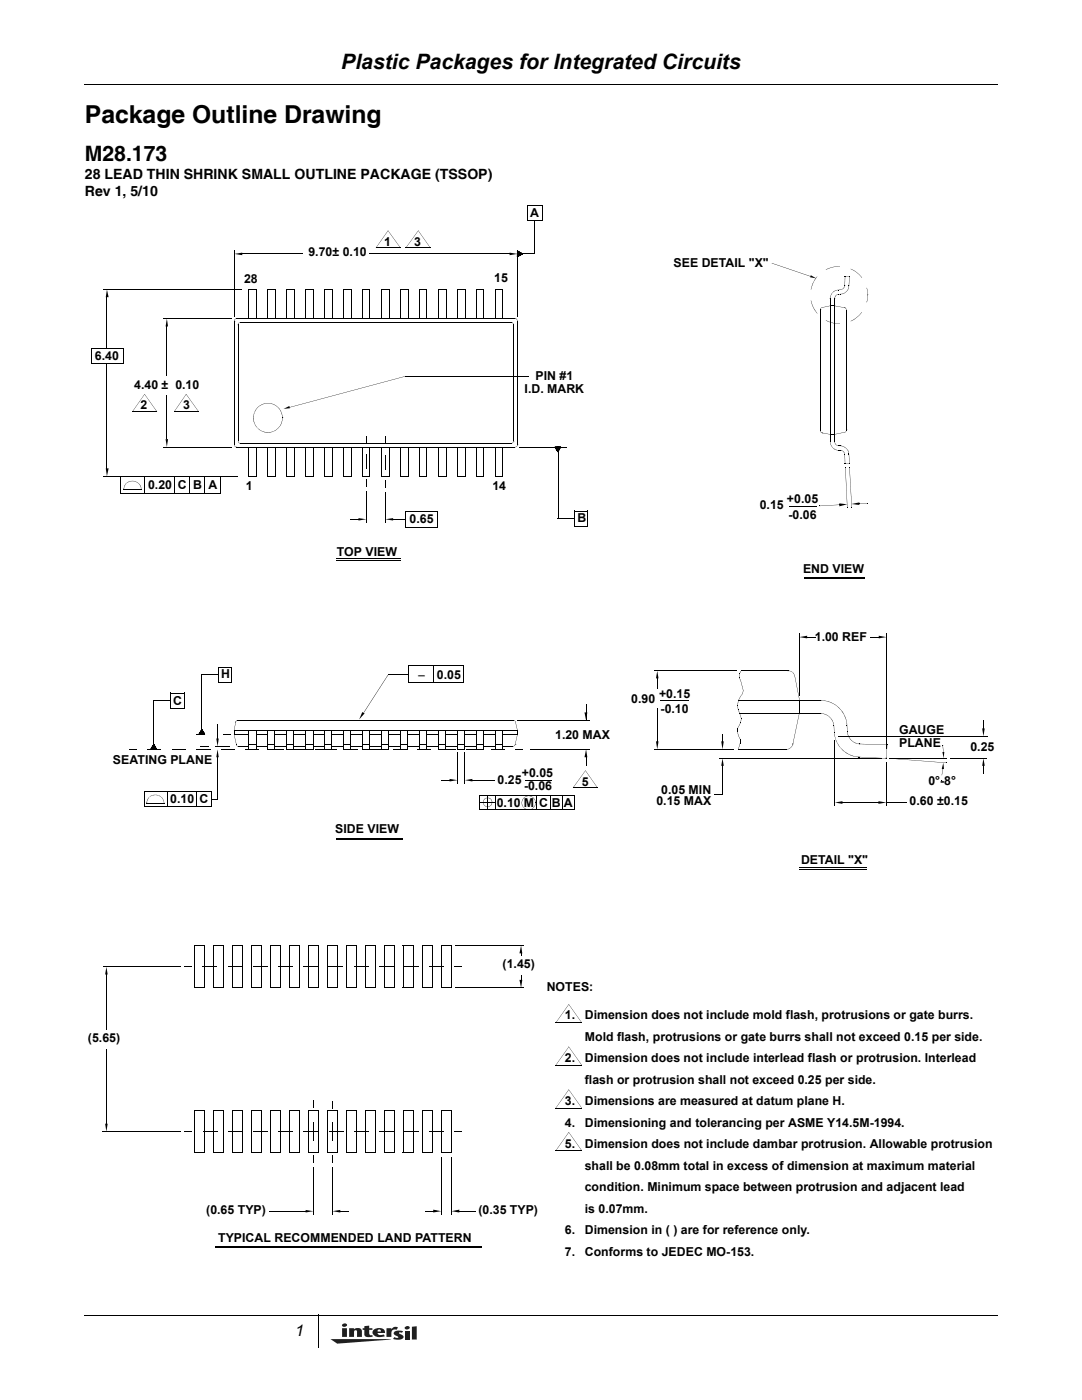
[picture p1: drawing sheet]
<svg xmlns="http://www.w3.org/2000/svg" width="216mm" height="279mm" viewBox="0 0 216 279" stroke-linecap="round" stroke-linejoin="round" font-family="sans-serif">
<defs><g id="words">
<text font-size="4.9" x="16.9" y="24.4">Package Outline Drawing</text>
<g font-size="4.2">
<text x="68.1" y="13.8">Plastic Packages for Integrated Circuits</text>
<text x="16.9" y="32.1">M28.173</text>
</g>
<text font-size="3.2" x="58.9" y="266.5">1</text>
<g font-size="2.8">
<text x="16.9" y="35.6">28 LEAD THIN SHRINK SMALL OUTLINE PACKAGE (TSSOP)</text>
<text x="16.9" y="39.2">Rev 1, 5/10</text>
</g>
<g font-size="2.5">
<text x="105.8" y="43.4">A</text>
<text x="61.6" y="51.2">9.70± 0.10</text>
<text x="76.7" y="49">1</text>
<text x="82.6" y="49">3</text>
<text x="134.4" y="53.3">SEE DETAIL &quot;X&quot;</text>
<text x="48.7" y="56.5">28</text>
<text x="98.6" y="56.3">15</text>
<text x="18.9" y="71.8">6.40</text>
<text x="26.8" y="77.5">4.40 ± 0.10</text>
<text x="106.8" y="75.9">PIN #1</text>
<text x="28.1" y="81.7">2</text>
<text x="36.6" y="81.7">3</text>
<text x="104.7" y="78.5">I.D. MARK</text>
<text x="29.5" y="97.6">0.20 C B</text>
<text x="41.6" y="97.6">A</text>
<text x="49" y="97.7">1</text>
<text x="98.3" y="97.9">14</text>
<text x="151.6" y="101.5">0.15</text>
<text x="157" y="100.4">+0.05</text>
<text x="81.7" y="104.5">0.65</text>
<text x="115.2" y="104.3">B</text>
<text x="157.3" y="103.5">-0.06</text>
<text x="67.2" y="111">TOP VIEW</text>
<text x="160.2" y="114.3">END VIEW</text>
<text x="162.6" y="128">1.00 REF</text>
<text x="44.1" y="135.4">H</text>
<text x="83.3" y="135.4">-</text>
<text x="87.2" y="135.4">0.05</text>
<text x="34.6" y="140.7">C</text>
<text x="125.9" y="140.3">0.90</text>
<text x="131.5" y="139.2">+0.15</text>
<text x="131.8" y="142.3">-0.10</text>
<text x="110.8" y="147.4">1.20 MAX</text>
<text x="179.4" y="149">PLANE</text>
<text x="179.4" y="146.4">GAUGE</text>
<text x="193.6" y="149.9">0.25</text>
<text x="22.5" y="152.5">SEATING PLANE</text>
<text x="104.1" y="155.1">+0.05</text>
<text x="34" y="160.3">0.10</text>
<text x="39.8" y="160.3">C</text>
<text x="99.1" y="161">0.10 M</text>
<text x="99.3" y="156.5">0.25</text>
<text x="104.6" y="157.8">-0.06</text>
<text x="107.6" y="161">C B</text>
<text x="112.5" y="161">A</text>
<text x="116.1" y="156.8">5</text>
<text x="131" y="160.6">0.15 MAX</text>
<text x="131.9" y="158.4">0.05 MIN</text>
<text x="181.5" y="160.7">0.60 ±0.15</text>
<text x="185.3" y="156.7">0°-8°</text>
<text x="66.9" y="166.3">SIDE VIEW</text>
<text x="159.9" y="172.5">DETAIL &quot;X&quot;</text>
<text x="100.3" y="193.3">(1.45)</text>
<text x="109.1" y="197.8">NOTES:</text>
<text x="112.7" y="203.4">1.</text>
<text x="116.7" y="203.4">Dimension does not include mold flash, protrusions or gate burrs.</text>
<text x="17.5" y="208">(5.65)</text>
<text x="116.7" y="207.7">Mold flash, protrusions or gate burrs shall not exceed 0.15 per side.</text>
<text x="112.7" y="212">2.</text>
<text x="116.7" y="212">Dimension does not include interlead flash or protrusion. Interlead</text>
<text x="112.7" y="220.6">3.</text>
<text x="116.7" y="216.3">flash or protrusion shall not exceed 0.25 per side.</text>
<text x="116.7" y="220.6">Dimensions are measured at datum plane H.</text>
<text x="112.7" y="224.9">4.</text>
<text x="116.7" y="224.9">Dimensioning and tolerancing per ASME Y14.5M-1994.</text>
<text x="112.7" y="229.2">5.</text>
<text x="116.7" y="229.2">Dimension does not include dambar protrusion. Allowable protrusion</text>
<text x="116.7" y="233.4">shall be 0.08mm total in excess of dimension at maximum material</text>
<text x="116.7" y="237.7">condition. Minimum space between protrusion and adjacent lead</text>
<text x="41.1" y="242.3">(0.65 TYP)</text>
<text x="95.5" y="242.2">(0.35 TYP)</text>
<text x="116.7" y="242">is 0.07mm.</text>
<text x="43.5" y="247.8">TYPICAL RECOMMENDED LAND PATTERN</text>
<text x="112.7" y="246.3">6.</text>
<text x="112.7" y="250.6">7.</text>
<text x="116.7" y="246.3">Dimension in ( ) are for reference only.</text>
<text x="116.7" y="250.6">Conforms to JEDEC MO-153.</text>
</g>
</g></defs>
<path d="M16.8 16.8l.1 .2zM16.8 262.4l.1 .2zM63.4 262.4l.2 .1z" fill="#000"/>
<path d="M16.9 16.9h182.2M16.9 262.5h182.2M63.5 262.5v6.4" fill="none" stroke="#000" stroke-width=".2"/>
<path d="M65.9 264.1h17.3v4.1h-17.3z" fill="#fff"/>
<g fill="#231f20">
<path d="M80.8 264.8a.55 .55 0 0 1 1 .2 .55 .55 0 0 1-.5 .3 .55 .55 0 0 1-.6-.3z"/>
<path d="M65.9 267.2l12.2 .1-10.8 .9z"/>
<path d="M77.1 265.1h1v.2a.93 .93 0 0 1 1.3-.4l-.3 .5a.67 .67 0 0 0-.7 0 .67 .67 0 0 0-.3 .7v.7h-1z"/>
<path d="M69.7 265.1h.9v.2a.96 .96 0 0 1 1.6 .4v1.1h-1v-1.1l-.2-.2-.3 .2-.1 1.1h-.9z"/>
<path d="M72.7 264.7l1-.1v.5h.6v.3h-.6v.9l.3 .2 .3-.1 .1 .3-.6 .1a.87 .87 0 0 1-1.1-.5v-.9h-.3v-.3h.3z"/>
<path d="M80.8 265.6h.9v1.7h-.9z"/>
<path d="M82.2 264.8l1-.1v2.6h-1z"/>
<path d="M78.7 265.8l.6-.2 1.1 .1-.2 .3-.5-.1v.3a.74 .74 0 0 1 .8 .8 1.93 1.93 0 0 1-2.1 .2l.3-.3a.57 .57 0 0 0 .8 0l-.8-.5a.38 .38 0 0 1 0-.6z"/>
<path d="M68.3 265.1v1.7h.9v-1.7zM68.3 264.3l-.1 .2a.5 .5 0 0 0 .6 .3 .5 .5 0 0 0 .4-.5 .64 .64 0 0 0-.9 0z"/>
<path d="M74.5 265.4a.86 .86 0 0 0-.1 .9 .86 .86 0 0 0 .8 .5l1.6-.1-.3-.4-.3 .1a.61 .61 0 0 1-.9-.4h1.5a.93 .93 0 0 0-1.1-1l-.5 .1zM75.5 265.4h.4l.1 .3h-.7z"/>
</g>
<g fill="#000">
<path d="M49.6 57.8h1.5zM53.4 57.8h1.5zM57.2 57.8h1.5zM61 57.8h1.5zM64.8 57.8h1.5zM68.6 57.8h1.5zM72.3 57.8h1.5zM77.4 46l-2.4 3.5zM76.1 57.8h1.5zM77.4 46.1l2.5 3.4zM79.9 57.8h1.5zM83.4 46l-2.4 3.5z"/>
<path d="M83.7 57.8h1.5zM83.4 46.1l2.5 3.4zM87.5 57.8h1.5zM91.3 57.8h1.5zM95.1 57.8h1.5zM98.9 57.8h1.5zM103.2 50h.2v1.3h-.2zM103.2 50.5h.2v.3h-.2zM103.2 51h.2v.2h-.2zM103.2 51.1h.2zM103.2 51.2l.2 .1zM103.2 51h.2v.3h-.2z"/>
<path d="M103.2 50.2l.1-.1zM103.3 50.1l-.1 .2zM103.2 50.2h.1zM103.3 50.2l-.1 .2zM103.2 50.3l.1-.1zM103.2 50.4l.1-.1zM103.1 50.4h.2zM103.2 50.4h.1zM103.1 50.5l.2-.1zM103.2 50.5l.2-.1zM103.3 50.4l-.1 .2zM103.2 50.5h.2z"/>
<path d="M103.3 50.5l-.1 .2zM103.2 50.7l.1-.1zM103.1 50.7h.2zM103.2 50.7h.1zM103.1 50.8l.2-.1zM103.2 50.8h.1zM103.1 50.9l.2-.1zM103.2 50.8h.2zM103.1 50.9h.2zM103.2 50.9h.2zM103.3 50.9l-.1 .2zM103.2 51l.2-.1z"/>
<path d="M103.1 51.1l.2-.1zM103.1 50.2l.2-.1zM103.2 50.1h.1zM103.3 50l-.1 .2zM103.3 50.7h.2zM103.2 50.6l.2-.1v.1l-.1 .1zM103.2 50.7l.2-.1zM103.3 51.2l.2-.1zM103.2 51l.2-.1v.2l-.1 .1zM103.4 51.1l-.1 .1zM103.3 51v.2zM103.2 50.2l.2-.1z"/>
<path d="M103.3 50.6v.1zM103.2 51.2l.1 .1zM103.2 50.5l.2-.1 .1 .2-.2 .1zM103.3 50.7l.2-.1zM103.5 50.6l-.1 .2zM103.3 50.5l.2 .1-.2 .1-.1-.1zM103.3 51.1h.2zM103.2 50.9l.2-.1 .1 .2-.2 .1zM103.5 51l-.1 .2zM103.2 51l.1-.1 .2 .1-.2 .1zM103.2 51l.2-.1 .1 .2-.2 .1zM103.5 51.1l-.1 .1z"/>
<path d="M103.2 51.1l.1-.2 .2 .2-.2 .1zM103.3 50.2l.2-.1zM103.3 50.2h.2zM103.4 50.6v.1zM103.4 50.7h.2zM103.2 50.5l.1-.1 .2 .2-.1 .1zM103.5 50.6v.2zM103.3 50.4l.2 .2-.1 .1-.2-.2zM103.4 51.1h.2zM103.2 50.9l.1-.1 .2 .2-.1 .1zM103.5 51v.2zM103.4 50.2h.1z"/>
<path d="M103.5 50.6l-.1 .1zM103.5 50.7h.1zM103.2 50.4l.1-.1 .3 .3-.1 .1zM103.4 50.7l.2-.1zM103.5 50.7h.2zM103.2 50.5l.1-.1 .3 .2-.1 .1zM103.5 51.1l.1-.1zM103.2 50.7l.1-.1 .3 .3-.1 .2zM103.5 51.1l.2-.1zM103.2 50.8l.1-.1 .3 .2-.1 .2zM103.5 51.1h.1zM103.2 50.8l.1-.1 .3 .3-.1 .1z"/>
<path d="M103.6 51l-.1 .2zM103.2 50.9l.1-.2 .3 .3-.1 .1zM103.4 50.3l.2-.1zM103.5 50.6v.1zM103.2 50.4l.1-.2 .3 .4-.1 .1zM103.5 50.3l.1-.1zM103.6 50.6l-.1 .2zM103.6 50.2l-.1 .2zM103.6 50.7h.2zM103.2 50.3l.1-.1 .4 .4-.1 .1zM103.5 50.7l.2-.1zM103.7 50.6v.2z"/>
<path d="M103.2 50.4l.1-.2 .4 .4-.1 .1zM103.7 50.9v.2zM103.5 50.6l.2 .3-.1 .1-.3-.3zM103.6 51.1l.2-.1zM103.3 50.7l.1-.1 .3 .3-.1 .2zM103.5 50.4l.2-.1zM103.6 50.6v.2zM103.7 50.9v.1zM103.4 50.6l.3 .3-.1 .1-.3-.3zM103.7 50.7h.1zM103.2 50.2l.1-.1 .5 .5-.1 .1zM103.6 50.7l.2-.1z"/>
<path d="M103.8 50.6l-.1 .2zM103.2 50.3l.1-.1 .5 .4-.1 .1zM103.8 50.8l-.1 .2zM103.5 50.7l.1-.1 .2 .2-.1 .1zM103.8 50.9l-.1 .2zM103.5 50.6l.3 .3-.1 .1-.3-.3zM103.6 50.4l.2-.1zM103.6 50.4h.2zM103.5 50.6l.3 .2-.1 .1-.3-.2zM103.8 50.9l-.1 .1zM103.8 50.8v.2zM103.8 50.6v.2z"/>
<path d="M103.7 50.7h.2zM103.3 50.2l.1-.1 .4 .5-.1 .1zM103.7 50.4h.1zM103.6 50.6l.2 .2-.1 .1-.2-.2zM103.8 50.6l-.1 .1zM103.8 50.3l-.1 .2zM103.8 50.9l.2-.1zM103.8 50.6l.1 .1-.1 .2-.1-.2zM103.8 50.9h.2zM103.7 50.6l.2 .2-.1 .1-.2-.2zM103.7 50.7l.2-.1zM103.8 50.7h.2z"/>
<path d="M103.3 50.2l.1-.1 .5 .5-.1 .1zM103.8 50.7h.1zM103.3 50.2l.2-.1 .4 .5-.1 .1zM103.3 50.3l.2-.1 .4 .4-.1 .1zM103.4 50.3l.1-.1 .4 .4-.1 .1zM103.7 50.4h.2zM103.7 50.5l.2-.1zM103.9 50.7v.2zM103.7 50.6l.2 .1-.1 .2-.2-.1zM103.9 50.8v.2zM103.6 50.6l.3 .2-.1 .1-.3-.1zM103.8 50.7l.2-.1z"/>
<path d="M103.4 50.3l.1-.1 .5 .4-.2 .1zM103.5 50.4l.1-.2 .4 .4-.2 .1zM103.8 50.5l.2-.1zM103.8 50.6l.1 .1v.2l-.2-.1zM104 50.7l-.1 .2zM103.8 50.6l.2 .1-.1 .2-.2-.2zM103.9 50.6v.2zM104 50.6l-.1 .2zM103.6 50.3l.4 .3-.1 .1-.4-.3zM104 50.7v.2zM103.8 50.7l.1-.1 .1 .1-.1 .2zM104 50.6v.2z"/>
<path d="M103.6 50.4l.1-.1 .3 .3-.1 .1zM103.9 50.7h.2zM103.7 50.4l.1-.1 .2 .3-.1 .1zM103.8 50.4l.2 .2-.1 .1-.2-.2zM103.7 50.5l.1-.1 .2 .2-.1 .1zM104 50.4l-.1 .2zM103.8 50.6l.2 .1-.1 .2-.2-.1zM103.9 50.6l.1 .1-.1 .1h-.1zM103.9 50.6h.2v.2h-.2zM103.9 50.6h.3v.2h-.3zM104.1 50.7l-.1 .2zM104 50.7h.1z"/>
<path d="M103.8 50.5l.1-.1 .2 .2-.1 .1zM104.1 50.6l-.1 .2zM103.9 50.4l.2 .2-.1 .1-.2-.2zM104 50.7h.2zM103.8 50.5l.2-.1 .1 .2-.1 .1zM103.9 50.5h.2zM104 50.5v.2zM104.1 50.7v.2zM103.9 50.6l.2 .1-.1 .1h-.1zM104.1 50.6v.2zM103.8 50.4l.3 .2-.1 .1-.3-.2zM104 50.6h.2v.2h-.2z"/>
<path d="M104 50.4l.2 .2-.2 .1-.2-.2zM104 50.5l.2 .1-.2 .1-.1-.1zM104 50.6l.1-.1 .1 .1-.2 .1zM104 50.7l.2-.1zM104.1 50.5l-.1 .2zM104.1 50.5h.1v.3h-.1zM104.1 50.7h.2zM104.2 50.6v.2zM103.3 50l.9 .6-.1 .2-.9-.6zM104.1 50.6l.2 .1zM103.2 51.1l.9-.5 .1 .2-.9 .5zM154 52.5l7.7 2.7z"/>
<path d="M161.8 60l.9 2.1-.6-1zM161.9 57.2v.5zM163 55.2l-1.1 2 .6-1.3zM164.8 53.8l.4-.2zM165.2 53.6l.6-.1zM166.1 58.4a1.12 1.12 0 0 1 1.2-.5l-.6 .1-.5 .4-.4 .5-.1 .7a1.35 1.35 0 0 1 .4-1.2zM166.8 59l.5-.3-.5 .3-.3 .6zM165.7 53.4l1.9-.3zM167.7 58.7l.7-.2 .7-.5 .3-1a1.53 1.53 0 0 1-1.7 1.7zM167.7 57.8l.6-.3 .2-.5a.71 .71 0 0 1-.8 .8zM167.3 58.7h.4zM167.3 57.8h.4z"/>
<path d="M168.6 55.2l-.1 1.8zM168.6 55.2l.9 .1zM169.5 55.2l-.1 1.8zM169.8 53.6l.3 .3zM170.2 53.8l.4 .4zM170.6 54.1l.9 .7 .5 .6zM172.9 57.4l.2 .3zM173 57.7l.1 .6zM173.1 58.3l.1 .6zM46.9 63.7l.3-.2-.5 .6zM47.6 64.5l.4-.2-.4 .2-.1 .4zM102 64.3l.4 .2 .1 .3z"/>
<path d="M102.8 63.5l.3 .2 .2 .4zM162.7 62.1l.3 .4zM163 62.5h.1zM164 61.3l1.7-.2zM163.7 61.5l.3-.2-.4 .5zM164.8 63.9l2 .7-1.1-.2zM165.6 59.5l.1 1.5zM165.6 61l.9 .1zM166.5 59.5l.1 1.5zM166.8 64.5l.6 .1zM167.4 64.6h.2zM168.6 61.4l.2 .2 .1 .3z"/>
<path d="M169.7 64.1l1.8-1.2-.9 .7zM171.8 62.5l-.3 .4zM172 62.3l-.1 .2zM173.1 58.9l-.1 1.4zM28.8 78.7l-2.4 3.5zM25.1 96.5a1.8 1.8 0 0 1 1.9-.4 1.8 1.8 0 0 1 1.2 1.5l-.2-.6-.4-.5-.5-.3-.7-.2-.6 .2-.6 .3-.5 1.1zM28.9 78.7l2.4 3.5zM37.1 78.7l-2.3 3.5zM37.1 78.7l2.5 3.5zM46.7 88.8l.5 .5-.3-.2zM47.5 88l.5 .5-.4-.2zM49.6 95l1.5 .1z"/>
<path d="M53.4 95l1.5 .1zM51.4 81.3a2.88 2.88 0 0 1 3.2-.7 2.88 2.88 0 0 1 1.7 2.8v-.6a2.93 2.93 0 0 0-1.2-1.8 2.8 2.8 0 0 0-2.2-.4l-1 .4-.5 .3-.7 1.5a2.93 2.93 0 0 0 .4 2.2 2.82 2.82 0 0 0 1.8 1.2 2.91 2.91 0 0 0 2.2-.4l.7-.8 .3-.5 .2-1.1a2.93 2.93 0 0 1-4 2.7 2.93 2.93 0 0 1-.9-4.8zM57.2 95l1.5 .1zM57.8 81.3l23.2-6.2zM61 95l1.5 .1zM64.8 95l1.5 .1zM68.6 95l1.5 .1zM72.3 95l1.5 .1zM73.1 87.2v1.4zM73.1 95.8v1.4zM76.1 95l1.5 .1zM76.9 87.2v1.4z"/>
<path d="M76.9 95.9v1.5zM79.9 95l1.5 .1zM83.7 95l1.5 .1zM87.5 95l1.5 .1zM91.3 95l1.5 .1zM95.1 95l1.5 .1zM98.9 95l1.5 .1zM102 88.4l.3-.1 .2-.3a.37 .37 0 0 1-.5 .4zM102.8 89.2l.4-.2 .1-.2a.39 .39 0 0 1-.5 .4zM110.7 89.1l.1 .2zM110.7 89.1h.2v.2h-.2zM110.7 89.2h.1z"/>
<path d="M110.7 89.2h.2zM110.8 89.1h1.1v.2h-1.1zM110.7 89.3l.2 .1zM110.9 89.2l.1 .1-.1 .1-.1-.1zM110.7 89.3h.2zM110.8 89.2l.1 .1zM110.8 89.5h.2zM111.1 89.2l.1 .1-.2 .2-.2-.1zM110.8 89.4l.1 .2zM111 89.2l.1 .1-.1 .2-.2-.1zM110.8 89.4l.1 .1zM110.8 89.3l.2 .1z"/>
<path d="M111 89.2l.1 .1-.1 .1-.2-.1zM110.8 89.2h.2zM110.8 89.4l.2 .1zM110.8 89.4l.3-.2 .1 .1-.2 .2zM110.9 89.5l.1 .2zM111.2 89.2l.1 .1-.3 .3-.1-.1zM111.1 89.2l.2 .1-.3 .2-.1-.1zM110.9 89.2h.2zM110.8 89.5l.2 .1zM110.9 89.5l.4-.3 .1 .1-.4 .3zM110.9 89.7h.2zM111 89.6l.3-.3 .1 .1-.3 .3z"/>
<path d="M111 89.6v.1zM111.3 89.2l.1 .1-.3 .4-.1-.1zM111 89.1l.1 .2zM111 89.2h.1zM110.9 89.6l.2 .1zM111 89.6l.3-.2 .1 .1-.3 .2zM111 89.8l.1 .1zM111.3 89.5l.1 .1-.3 .3-.1-.1zM111 89.7l.1 .2zM111 89.7l.3-.3 .1 .1-.3 .3zM111.1 89.1v.2zM111 89.7l.3-.1 .1 .1-.3 .2z"/>
<path d="M111 89.7l.1 .1zM111 89.7l.3-.2 .1 .1-.3 .2zM111 89.6l.1 .1zM111 89.9h.2zM111.3 89.6l.1 .1-.2 .2-.1-.1zM111 89.8l.2 .1zM111.3 89.6l.1 .1-.2 .2-.1-.2zM111.1 89.2h.2zM111 89.9l.2 .1zM111.3 89.7l.1 .1-.2 .2-.1-.1zM111.1 89.8l.2-.1 .1 .1-.2 .1zM111.1 90h.2z"/>
<path d="M111.1 89.9l.2-.1 .1 .1-.1 .1zM111.1 89.9l.2 .1zM111.2 89.9l.1-.2 .1 .2-.1 .1zM111.2 89.9l.1-.1 .1 .1-.1 .1zM111.1 90l.2 .1zM111.2 89.9h.1l.1 .1-.1 .1zM111.2 90h.2v.1h-.2zM111.2 89.2h.2zM111.2 89.9l.2 .1zM111.2 90h.2zM111.1 90.1l.2 .1zM111.2 90l.2 .1z"/>
<path d="M111.3 89.1h.1v.3h-.1zM111.3 89.1h.1v.2h-.1zM111.3 89.2h.1zM111.3 90h.1v.2h-.1zM111.3 90.1h.1zM111.3 90.1h.2zM110.7 89.3l.1-.1 .6 .9h-.1zM111.3 90.1l.1 .1zM111.8 89.2l.1 .1-.5 .8h-.1zM111.3 89.6l.2 .1zM111.2 89.7h.2zM111.7 89.2l.1 .1-.4 .4-.1-.1z"/>
<path d="M111.3 89.6h.2zM111.2 89.6l.2 .1zM111.3 89.6l.1 .1zM111.6 89.2l.1 .1-.3 .4-.1-.1zM111.3 89.4l.1 .2zM111.2 89.5l.2 .1zM111.6 89.2l.1 .1-.3 .3-.1-.1zM111.3 89.4l.2 .1zM111.2 89.5h.2zM111.5 89.2l.2 .1-.3 .2-.1-.1zM111.5 89.2l.1 .1-.2 .2-.1-.1zM111.3 89.4l.1 .1z"/>
<path d="M111.4 89.2l.1 .1-.1 .2-.1-.1zM111.3 89.3h.2zM111.2 89.3l.2 .1zM111.4 89.2l.1 .1-.1 .1-.1-.1zM111.3 89.2l.1 .1zM111.3 89.2l.1 .2zM111.3 89.7l.1 .2zM111.7 89.2l.1 .1-.4 .5-.1-.1zM111.3 89.7v.2zM111.8 89.2l.1 .1-.5 .5-.1-.1zM111.3 89.7h.2zM111.3 89.8l.1 .1z"/>
<path d="M111.7 89.2l.1 .1-.4 .6-.1-.1zM111.2 89.8l.2 .1zM111.7 89.3l.1 .1-.4 .5-.1-.2zM111.3 89.8l.1 .2zM111.7 89.4l.1 .1-.4 .4-.1-.1zM111.3 89.8l.2 .1zM111.2 89.9h.2zM111.3 89.9l.1 .1zM111.6 89.5l.1 .1-.3 .4-.1-.1zM111.5 89.6l.2 .1-.3 .3-.1-.1zM111.3 89.9h.2zM111.3 89.9l.2 .1z"/>
<path d="M111.3 89.9l.1 .2zM111.5 89.7l.1 .1-.2 .2-.1-.1zM111.3 90l.1 .1zM111.4 89.8l.1 .1-.1 .2-.1-.1zM111.3 90h.2zM111.4 89.9l.1 .1-.1 .1-.1-.1zM111.3 89.5l.2 .1zM111.3 89.3l.2 .1zM111.3 89.2h.2zM111.3 89.7l.1 .1zM111.3 89.7l.2 .1zM111.3 89.9l.2-.2 .1 .2-.2 .1z"/>
<path d="M111.4 89.1l.1 .2zM111.4 89.9l.1 .1zM111.4 89.9l.1 .2zM111.4 89.2h.2zM111.4 89.7l.1 .2zM111.4 89.9h.2zM111.5 89.1l.1 .2zM111.5 89.6l.1 .2zM111.5 89.7l.2 .1zM111.5 89.2h.2zM111.6 89.5l.1 .2zM111.5 89.6l.2 .1z"/>
<path d="M111.6 89.1l.1 .2zM111.7 89.1v.2zM111.6 89.4l.1 .2zM111.7 89.2h.1zM111.7 89.3l.1 .2zM111.7 89.4l.1 .1zM111.7 89.2h.2zM111.8 89.1v.2zM111.8 89.2v.1zM111.7 89.3h.2zM111.8 89.1l.1 .2zM111.8 89.2h.2z"/>
<path d="M163.6 85.9l.4 .5-.3-.2zM164.1 86.4l1.6 .3zM165.6 86.7h.9zM165.6 86.7l.1 1.4zM165.6 88.1l.3 .9a1.7 1.7 0 0 0 1.4 .9 1.7 1.7 0 0 1-1.7-1.8zM166.5 86.7l.1 1.4zM166.5 86.7l2.1-.4zM166.5 88.1l.3 .6 .6 .2h-.4a.89 .89 0 0 1-.5-.8zM167.3 89.9h.4zM167.3 88.9l.4 .1zM167.7 89.9l.6 .2 .3 .6-.3-.6zM168.8 85.8a.3 .3 0 0 1-.2 .4l.3-.2z"/>
<path d="M168.5 90.7l.2 1.8zM167.7 88.9a1.65 1.65 0 0 1 1.7 1.7l-.2-.6-.3-.5zM169.4 90.6l.1 1.9zM168.6 92.5l.9-.1zM169.5 93.3l.5 8zM69.9 103.6l1.6 .1zM171.5 100.5l1.6-.1zM147.3 139.8l-.1 .9zM147.4 135.2l.4 .6zM147.5 134.5l-.1 .6zM147.7 139l-.4 .8zM147.8 135.8l.3 1.3z"/>
<path d="M147.8 133.9l-.3 .6zM148.1 137.1l.2 .7zM148.1 138.4l-.4 .6zM148.3 137.8l-.1 .7zM157.2 133.9a1.17 1.17 0 0 1 1.4 1.1l-.4-.8zM158.6 135l.9 4.8zM161 127.1l1.8 .1zM173.7 127.1l1.7 .1zM25.8 149.5l1.4 .1zM30.1 149.5h1.2v.1h-1.2zM30.1 149.5v.1zM30.1 149.5h.2v.1h-.2z"/>
<path d="M30.1 149.4h.2v.2h-.2zM30.1 149.5h.2zM30.1 149.5l.1 .1zM30.2 149.3l-.1 .2zM30.2 149.4l.2 .1-.1 .1-.2-.1zM30.2 149.4v.2zM30.2 149.4l.2 .1-.1 .1h-.1zM30.2 149.4l-.1 .1zM30.1 149.3l.2-.1zM30.2 149.4l.1-.2 .3 .3-.1 .1zM30.3 149.2l-.1 .2zM30.3 149.3l.3 .2-.1 .1-.3-.2z"/>
<path d="M30.1 149.4l.2-.1zM30.3 149.3l.2 .2-.1 .1-.2-.2zM30.2 149.4h.1zM30.2 149.5l.1-.1 .1 .1-.1 .1zM30.3 149.5v.1zM30.4 149.5v.1zM30.3 149.1v.2zM30.4 149.2l.4 .3-.2 .1-.3-.3zM30.2 149.2h.2zM30.3 149.3l.1-.1 .3 .3-.1 .1zM30.3 149.2v.2zM30.4 149.2l.3 .3-.1 .1-.3-.2z"/>
<path d="M30.2 149.3l.2-.1zM30.3 149.4l.1-.2 .2 .3-.1 .1zM30.4 149.5v.2zM30.4 149l-.1 .2zM30.4 149l.4 .3-.2 .1-.3-.2zM30.4 149l.4 .4-.2 .1-.3-.3zM30.4 149.1l-.1 .1zM30.4 149.1l.4 .3-.2 .1-.3-.3zM30.3 149.2l.1-.1 .4 .3-.2 .1zM30.3 149.6h.2zM30.5 148.9l-.1 .1zM30.5 148.9l.3 .2-.2 .1-.2-.2z"/>
<path d="M30.4 149l.1-.1zM30.4 149l.1-.1 .3 .3-.2 .1zM30.5 148.9l-.1 .2zM30.5 149l.3 .2-.2 .1-.2-.2zM30.4 149h.1zM30.4 149.1l.1-.1 .3 .2-.2 .2zM30.4 149.1h.1zM30.4 149.2l.1-.1 .3 .2-.2 .1zM30.4 149.6l.2-.1zM30.6 148.6h.2v.2h-.2zM30.6 148.6h.2v.1h-.2zM30.4 148.9h.2z"/>
<path d="M30.5 149l.1-.1 .2 .2-.2 .1zM30.5 148.9v.1zM30.6 148.9l.2 .1-.2 .2-.1-.2zM30.4 149l.2-.1zM30.5 149.6l.1-.1zM30.6 149.5l-.1 .1zM30.5 148.8v.2zM30.6 148.8l.2 .2-.2 .1-.1-.1zM30.4 148.8h.2zM30.5 148.9l.1-.1 .2 .2-.2 .1zM30.5 148.7v.2zM30.6 148.8l.2 .1-.2 .1-.1-.1z"/>
<path d="M30.6 149.4h.2v.2h-.2zM30.6 149.5h.2v.1h-.2zM30.6 149.5h.2zM30.6 148.8h.1l-.1 .2-.1-.1zM30.6 148.7l.1 .1-.1 .1h-.1zM30.6 148.7h.2zM30.5 149.6h.2zM30.6 148.7l-.1 .2zM30.4 148.8l.2-.1zM30.6 148.7l.2 .1-.2 .2-.1-.2zM30.6 149.6l.2-.1zM30.7 149.5v.1z"/>
<path d="M30.7 148.8v.2zM30.5 148.7h.2zM30.6 148.8l.1-.1 .1 .1-.2 .1zM30.6 148.8l.2-.1zM30.5 148.6h.2zM30.6 149.2l.2-.1zM30.7 149l-.1 .2zM30.8 149l.4 .5-.1 .1-.5-.4zM30.8 149l-.1 .2zM30.6 149.1h.2zM30.6 149.2l.2-.1 .3 .4-.1 .1zM30.6 149.2h.2z"/>
<path d="M30.8 149.1l-.1 .2zM30.6 149.3l.2-.1zM30.7 149.1l-.1 .2zM30.8 149.2l.3 .3-.1 .1-.4-.3zM30.8 149.2l-.1 .1zM30.6 149.3l.2-.1 .2 .3-.1 .1zM30.6 149.4l.2-.1zM30.6 149.4l.2-.2 .2 .3-.1 .1zM30.6 149.4l.2-.2 .1 .3-.1 .1zM30.6 149.4h.2zM30.8 149.3l.1 .2-.1 .1-.2-.2zM30.8 149.3l-.1 .2z"/>
<path d="M30.6 149.4l.2-.1 .1 .2-.1 .1zM30.8 149.4l-.1 .1zM30.7 149.3l-.1 .2zM30.8 149.4l.1 .1-.1 .1-.2-.1zM30.7 149.4l-.1 .1zM30.8 149.5l-.1 .1zM30.8 149l-.1 .1zM30.6 149h.2zM30.6 149.1l.2-.1 .4 .5-.1 .1zM30.8 149l.5 .5-.1 .1-.6-.5zM30.8 148.9l-.1 .2zM30.6 149l.2-.1z"/>
<path d="M30.6 149l.2-.1 .4 .5-.1 .1zM30.6 149l.2-.1 .3 .5-.1 .1zM30.6 149l.2-.1 .3 .4-.1 .1zM30.6 148.9h.2zM30.7 148.8l-.1 .2zM30.6 149l.2-.2 .3 .4-.1 .2zM30.6 149l.2-.1 .3 .3-.1 .2zM30.8 148.8l.3 .4-.1 .1-.4-.3zM30.6 148.8h.2zM30.6 148.9l.2-.1 .3 .4-.1 .1zM30.7 148.7l-.1 .2zM30.8 148.8l.3 .3-.1 .1-.4-.3z"/>
<path d="M30.6 148.9l.2-.1 .2 .3-.1 .1zM30.8 148.8l.2 .2-.1 .2-.3-.3zM30.6 148.8l.2-.1 .1 .3-.1 .1zM30.8 148.7l.1 .2-.1 .1-.2-.2zM30.6 148.8l.2-.1 .1 .2-.1 .1zM30.7 148.7l-.1 .1zM30.8 148.7l.1 .1-.1 .2-.2-.2zM30.7 148.6l-.1 .2zM30.8 148.7l.1 .1-.1 .1-.2-.1zM30.7 148.5l-.1 .2zM30.6 148.6h.2zM30.6 148.7l.2-.1 .5 .9-.1 .1z"/>
<path d="M30.7 148.5l.1 .2zM30.6 148.6l.2 .1-.6 .9-.1-.1zM30.6 149.5l.2-.1v.1l-.1 .1zM30.6 148.8l.2-.1v.1l-.1 .1zM30.7 149.6l.2-.1zM30.8 148.7v.2zM30.7 148.8l.2-.1zM30.7 149.6h.2zM30.7 148.9h.2zM30.8 149.6h.1zM30.9 149.5v.1zM30.8 149h.1z"/>
<path d="M30.9 148.8v.2zM30.8 149l.1-.1zM30.9 148.8v.1zM30.8 149.6h.2zM30.8 149.6l.2-.1zM30.8 149.1h.2zM30.8 149h.2zM30.9 149.6h.2zM30.9 149.6l.2-.1zM30.9 149.2h.2zM31 149l-.1 .2zM31 149.6h.1z"/>
<path d="M31.1 149.5v.1zM31 149.4l.1-.1zM31.1 149.2v.1zM31 149.3l.1-.1zM31.1 149.1v.2zM31 149.6h.2zM31 149.6l.2-.1zM31 149.5l.2-.1zM31.1 149.3v.2zM31 149.4h.2zM31 149.4l.2-.1zM31.1 149.6l.2-.1z"/>
<path d="M31.1 149.6h.1zM31.1 149.5h.1zM31.2 149.4l-.1 .1zM31.2 149.6l.1-.1zM31.2 149.6h.1zM39.2 146.5l1.4 .1zM39.6 146.5h1.2v.1h-1.2zM39.6 146.6h.2zM39.7 146.5l.1 .2zM39.7 146.4l.1 .2zM39.7 146.5l.1 .1zM39.6 146.4l.2 .1z"/>
<path d="M39.8 146.5l.1 .2zM39.7 146.6h.2zM39.8 146.4l.1 .2zM39.7 146.4h.2zM39.8 146.3l.1 .2zM39.7 146.3l.2 .1zM39.9 146.5v.2zM39.8 146.6h.2zM39.9 146.3v.1zM39.9 146.2v.2zM39.9 146.5l.1 .2zM39.9 146.5l.1 .1z"/>
<path d="M39.9 146.1l.1 .2zM39.9 146.1l.1 .1zM40 146.5v.2zM39.9 146.5l.2 .1zM39.9 146l.2 .1zM40 146v.2zM39.9 146h.2zM40.1 148.9l1.4 .1zM40.2 146.5h.1v.1h-.1zM40.2 146.6h.1zM40.2 145.6h.2v.2h-.2zM40.2 145.6h.1v.3h-.1z"/>
<path d="M40.2 145.6h.1v.2h-.1zM40.2 145.7h.1zM40 146.6h.2zM40 145.9l.1 .1zM40 146.5l.2 .2zM40 145.9l.2 .2zM40 145.9l.2 .1zM40 146.5l.2 .1zM40 145.8l.2 .1zM40.1 146.5l.1 .2zM40.1 145.8l.1 .2zM40.1 146.1l.2 .1z"/>
<path d="M40.1 146l.2 .1zM40.1 145.9l.2 .1zM40.1 145.8l.2 .1zM40.2 146l.2 .1zM39.7 146.5l.5-.5 .1 .2-.5 .4zM40.2 146l.1 .2zM40.2 146.1l.1 .1-.4 .4-.1-.1zM40.1 146.2h.2zM40.2 146.1l.2 .1zM39.8 146.5l.4-.4 .1 .1-.4 .4zM40.2 146.1l.1 .1zM40.2 146.1l.1 .1-.3 .4-.1-.1z"/>
<path d="M40.2 146.2v.2zM40.2 146.2h.2zM40.2 146.2l.1 .1-.3 .3-.1-.1zM40.1 146.2l.2 .1zM40.2 146.1l.1 .2zM40.1 146.3l.2 .1zM40.2 146.2l.2 .1zM39.9 146.5l.3-.3 .1 .2-.3 .2zM40.2 146.2l.1 .2zM40.2 146.3l.1 .1-.2 .2-.1-.1zM40.1 146.4h.2zM40.2 146.3l.2 .1z"/>
<path d="M40 146.5l.2-.2 .1 .1-.2 .2zM40.2 146.4l.1 .2zM40.2 146.4h.2zM40.2 146.4l.1 .1-.1 .1-.2-.1zM40.1 146.4l.2 .1zM40.2 146.5l.1 .1zM40.2 146.4l.2 .1zM40.1 146.5l.2 .1zM40.2 146.5l.1 .2zM40.2 146h.2zM40.2 146l.1 .1-.5 .5-.1-.1zM40.2 145.9l.1 .2z"/>
<path d="M39.7 146.4l.5-.4 .1 .1-.5 .5zM40.2 145.9l.1 .1zM40.2 145.9l.1 .1-.5 .6-.1-.1zM39.7 146.4l.5-.5 .1 .1-.5 .5zM40.2 145.9l.1 .1-.4 .5-.1-.1zM39.8 146.3l.4-.4 .1 .1-.4 .4zM40.2 145.8l.1 .2zM40.2 145.9l.1 .1-.4 .4-.1-.1zM40.2 145.9h.2zM39.8 146.2l.4-.3 .1 .1-.4 .4zM40.2 145.9l.1 .1-.3 .4-.1-.1zM40.2 145.9l.1 .1-.3 .3-.1-.1z"/>
<path d="M40.2 145.8l.1 .1zM40.2 145.8l.1 .1-.3 .3-.1-.1zM40.2 145.8l.2 .1zM39.9 146l.3-.2 .1 .1-.3 .3zM40 146l.2-.2 .1 .1-.2 .2zM40.1 145.9h.2zM40.2 145.7l.1 .2zM40.2 145.8l.1 .1-.2 .2-.1-.1zM40.2 145.7l.2 .1zM40 145.9l.2-.2 .1 .2-.2 .1zM40 145.9l.2-.2 .1 .2-.1 .1zM40.1 145.7l.2 .1z"/>
<path d="M40.2 146.3l.1 .1zM40.2 146.3l.1 .1-.1 .2-.2-.1zM40.2 146.3l.1 .2zM40.2 146.4l.1 .1-.1 .1-.1-.1zM40.2 145.7l.1 .1zM40.2 145.8h.1l-.1 .2-.2-.1zM40.2 145.6l.1 .2zM40.2 145.7l.1 .1-.1 .2-.2-.1zM40.2 145.7l.1 .1-.1 .1-.1-.1zM40.2 146.6h.2zM40.2 146.5l.2 .1zM40.3 145.6l.1 .2z"/>
<path d="M40.2 145.6l.2 .1zM40.3 145.6l.1 .1zM40.2 145.6l.2 .1-.6 .9-.1-.1zM40.2 145.6h.2zM40.2 145.7l.2-.1 .5 .9-.2 .1zM40.3 145.8l.1 .1zM40.2 145.9l.1-.1 .1 .1-.1 .1zM40.3 145.7l.1 .1zM40.2 145.8l.1-.1 .1 .2h-.1zM40.3 145.8l.1 .1-.1 .1-.1-.1zM40.3 145.7l.1 .2zM40.4 145.9l.1 .1z"/>
<path d="M40.2 146l.2-.1 .1 .2-.2 .1zM40.2 146l.2-.1 .1 .1-.2 .1zM40.4 145.8l.1 .1zM40.2 145.9l.2-.1 .1 .1-.2 .2zM40.4 145.9h.2zM40.4 145.9l.1 .1-.2 .2-.1-.2zM40.2 146.1l.2-.2 .1 .1-.2 .2zM40.3 146.6h.2zM40.3 146.5l.2 .1zM40.4 145.8l.2 .1zM40.4 145.8l.1 .1-.2 .2-.1-.1zM40.4 146.5l.1 .1z"/>
<path d="M40.4 145.9l.2 .1zM40.2 146.1l.2-.2 .2 .1-.3 .2zM40.5 145.9l.1 .1zM40.2 146.2l.2-.3 .2 .1-.3 .3zM40.4 146l.2 .1zM40.2 146.2l.2-.2 .2 .1-.3 .2zM40.4 146h.2zM40.2 146.2l.2-.2 .2 .1-.3 .3zM40.2 146.2l.2-.2 .2 .2-.3 .2zM40.2 146.3l.2-.3 .2 .2-.3 .2zM40.4 146.6h.2zM40.4 146.5l.2 .1z"/>
<path d="M40.5 146l.2 .1zM40.2 146.3l.3-.3 .1 .2-.3 .2zM40.5 146l.1 .2zM40.5 146.1l.1 .1-.3 .3-.1-.1zM40.5 146.1l.2 .1zM40.2 146.4l.3-.3 .1 .1-.3 .3zM40.5 146.1l.1 .1zM40.5 146.1l.1 .1-.3 .4-.1-.1zM40.5 146.1l.1 .2zM40.5 146.2l.1 .1-.3 .3-.1-.1zM40.6 146.5h.2v.1h-.2zM40.6 146.6h.2z"/>
<path d="M40.6 146.5h.3v.1h-.3zM40.5 146.5l.2 .1zM40.6 146.2l.1 .1zM40.2 146.5l.4-.3 .1 .1-.4 .3zM40.6 146.2h.1zM40.6 146.2l.1 .1-.3 .3-.2-.1zM40.3 146.5l.3-.3 .1 .2-.3 .2zM40.6 146.5v.2zM40.6 146.4l.2 .1zM40.4 146.5l.2-.1 .1 .1-.2 .1zM40.6 146.2l.2 .1zM40.7 146.2v.2z"/>
<path d="M40.4 146.5l.2-.3 .1 .2-.2 .2zM40.6 146.3l.2 .1zM40.4 146.5l.2-.2 .1 .1-.2 .2zM40.6 146.3l.1 .1-.1 .2-.2-.1zM40.5 146.5l.1-.1 .1 .1-.1 .1zM40.7 146.4l.1 .1zM40.5 146.5l.2-.1 .1 .1-.2 .1zM40.6 146.5l.1-.1 .1 .2h-.1zM40.6 146.5l.1 .2zM40.7 146.3l.1 .2zM40.7 146.4l.1 .1-.1 .1-.1-.1zM40.8 146.5l.1 .1z"/>
<path d="M40.7 146.5l.1 .1zM40.7 146.6h.2zM42.2 159.5l1.2 .1zM44.4 148.9l1.4 .1zM44.7 146.5l1.4 .1zM45 149.5l1.1 .1zM46.7 145.7v.9zM47 144.1l-.3 1.7zM46.7 146.6l.4 2zM47.1 148.6l.5 .4-.3-.1zM47.1 143.9l.4-.2-.4 .4zM49.6 148.6l1.5 .1z"/>
<path d="M49.6 149.5l1.5 .1zM53.4 148.6l1.5 .1zM53.4 149.5l1.5 .1zM57.2 148.6l1.5 .1zM57.2 149.5l1.5 .1zM61 148.6l1.5 .1zM61 149.5l1.5 .1zM64.7 148.6l1.5 .1zM64.7 149.5l1.5 .1zM68.5 148.6l1.5 .1zM68.5 149.5l1.5 .1zM72.3 148.6l1.5 .1z"/>
<path d="M72.3 149.5l1.5 .1zM77.5 134.5l-4.9 7.8zM76.1 148.6l1.5 .1zM76.1 149.5l1.5 .1zM79.9 148.6l1.5 .1zM79.9 149.5l1.5 .1zM83.7 148.6l1.5 .1zM83.7 149.5l1.5 .1zM87.5 148.6l1.4 .1zM87.5 149.5l1.5 .1zM88.1 155.7h1.6zM91 148.9l.3 .1z"/>
<path d="M91.3 148.6l1.5 .1zM91.3 149.5l1.5 .1zM95 149.5l1.5 .1zM95 148.6l1.5 .1zM98.8 149.5l1.5 .1zM98.8 148.6l1.5 .1zM102.3 148.9l.5-.3-.3 .4zM103.2 146.6l-.4 2zM102.4 143.7l.3 .1 .2 .3zM102.8 144.1l.4 1.7zM102.9 149.5l1.4 .1zM103.2 145.7l.1 .9z"/>
<path d="M116.8 153.8l-2.4 3.4zM116.9 151.1l.1 1.6zM116.8 153.8l2.4 3.4zM142.6 158.5h1.6zM144.1 146.4l.1 1.6zM147.1 145.4l.1 .7zM147.1 146.1l.2 .8zM147.1 140.7l.2 .9zM147.3 141.6l.3 .8zM147.3 146.9l.4 .6zM147.4 144.8l-.3 .6zM147.5 148.8l-.2 .8z"/>
<path d="M147.6 147.4l.1 1zM147.6 142.4l.4 1zM147.6 148.3v.6zM147.8 144.1l-.4 .7zM147.9 143.4l-.1 .7zM156.9 149.5l.8-.3 .5-.7a1.27 1.27 0 0 1-.9 1zM159.4 142.4l-1.2 6.1zM163.8 142.4a2.58 2.58 0 0 1 2.6 2.5 2.72 2.72 0 0 0-1.2-2.1zM166.4 144.8l.1 1.3zM166.4 146.1l.4 1.4 .6 1.3 1.3 1.3a5 5 0 0 0 2.2 .9h.5a4.8 4.8 0 0 1-3.7-1.8 5.3 5.3 0 0 1-1.3-3.1zM163.8 139.7a5.3 5.3 0 0 1 5.2 5l-.2-1.1-.5-1.1-1.2-1.5-1.4-.8zM169 144.7l.1 1.3z"/>
<path d="M169 146l.5 1.3a2.6 2.6 0 0 0 1.6 1.1h.4a2.44 2.44 0 0 1-2.4-1.9zM177.5 151.3l11.3 1zM188.1 153.4l-.1 1.3zM188.1 148.8l.2 1.3zM196.2 152.8l.1 1.7zM196.2 143.7l.1 1.7zM29.7 159.1a1.8 1.8 0 0 1 1.9-.4 1.8 1.8 0 0 1 1.2 1.6l-.6-1.2-.6-.3-.6-.1-.7 .1-.5 .3-.5 1.2 .1-.7zM95.8 160.1h1.5zM97.3 160.1h1.4zM97.3 160.1v1.3zM97.3 158.9v1.2zM96.6 159.4a.89 .89 0 0 1 1-.1 .89 .89 0 0 1 .6 .8l-.3-.6-.6-.2-.6 .2-.2 .6 .2 .6 .6 .3 .6-.3 .3-.6a.92 .92 0 0 1-1.3 .9 .92 .92 0 0 1-.3-1.6z"/>
<path d="M104.5 159.2a1.34 1.34 0 0 1 1.5-.3 1.34 1.34 0 0 1 .8 1.3l-.1-.5-.5-.6-.7-.2-1 .4-.4 .9 .4 1 1 .4 .5-.1 .6-.5 .2-.8a1.17 1.17 0 0 1-.5 1.2 1.41 1.41 0 0 1-1.9-.3 1.41 1.41 0 0 1 .1-1.9zM36.8 192.9l1.4 .1zM90.8 192.9l1.4 .1zM103.9 194.7l.1 .9zM103.9 190.2l.1 .6zM113.5 200.4l-2.6 3.8zM113.5 208.9l-2.6 3.7zM113.5 200.5l2.6 3.7zM113.5 208.9l2.6 3.7zM36.9 225.8l1.4 .1zM62.5 219.7v1.4zM62.5 230.6v1.4z"/>
<path d="M66.3 219.7l.1 1.4zM66.3 230.6l.1 1.4zM90.8 225.8l1.4 .1zM113.5 217.4l-2.6 3.8zM113.5 226l-2.6 3.7zM113.5 217.5l2.6 3.7zM113.5 226l2.6 3.7zM67.9 241.7l1.6 .1zM84.8 241.7l1.7 .1z"/>
</g>
<g fill="none" stroke="#000" stroke-width=".2">
<path d="M20.6 57.8h27.7M21.3 59.3v10.2M46.8 50v13.2M48.3 50.7h12.2M49.7 57.8v5.8M51.1 57.8v5.8M53.4 57.8v5.8M54.9 57.8v5.8M57.2 57.8v5.8M58.7 57.8v5.8M61.1 57.8v5.8M62.5 57.8v5.8"/>
<path d="M64.8 57.8v5.8M66.3 57.8v5.8M68.6 57.8v5.8M70.1 57.8v5.8M72.4 57.8v5.8M73.7 50.7h28M73.8 57.8v5.8M75 49.5h4.9M76.2 57.8v5.8M77.6 57.8v5.8M80 57.8v5.8M81 49.5h4.9"/>
<path d="M81.4 57.8v5.8M83.7 57.8v5.8M85.2 57.8v5.8M87.5 57.8v5.8M89 57.8v5.8M91.3 57.8v5.8M92.8 57.8v5.8M95.1 57.8v5.8M96.6 57.8v5.8M98.9 57.8v5.8M100.4 57.8v5.8M103.3 50v13.2"/>
<path d="M105.2 41.1h3M105.2 44.1h3M105.3 41.1v3M106.6 44.1l.1 6.6h-3.4M108.2 41.1v3M18.2 69.5h6.4M18.2 69.4v3.2M21.3 72.6v20.9M24.6 69.4v3.2h-6.4M32.6 63.6h13.7M33.3 65.1v9.9M33.3 79v8.7"/>
<path d="M46.8 64.1v24.7M47.2 63.6h55.6M47.5 64.8v23.2M47.9 64.3h54.1M81 75.1h24.5M102.5 64.8v23.2M103.3 64.1v24.7M163.7 61.8v24.1M165.6 61v25.7M166.5 61v25.7M168.9 61.9v23.9M20.6 95.1h26.9"/>
<path d="M24 95v3.5M24.7 97.6h3.5M26.4 82.2h4.9M28.8 95v3.5M32.6 89.2h13.7M34.7 82.2h5M34.8 95v3.5M37.9 95v3.5M40.8 95v3.5M44 95v3.5h-20.1M47.2 89.2h55.6M47.9 88.5h54.1"/>
<path d="M49.7 89.2v5.9M51.1 89.2v5.9M53.4 89.2v5.9M54.9 89.2v5.9M57.2 89.2v5.9M58.7 89.2v5.9M61.1 89.2v5.9M62.5 89.2v5.9M64.8 89.2v5.9M66.3 89.2v5.9M68.6 89.2v5.9M70.1 89.2v5.9"/>
<path d="M72.4 89.2v5.9M73.1 90.8v2.8M73.1 98v6.4M73.8 89.2v5.9M76.2 89.2v5.9M76.9 90.8v2.9M76.9 98.2v6.2M77.6 89.2v5.9M80 89.2v5.9M81.4 89.2v5.9M83.7 89.2v5.9M85.2 89.2v5.9"/>
<path d="M87.5 89.2v5.9M89 89.2v5.9M91.3 89.2v5.9M92.8 89.2v5.9M95.1 89.2v5.9M96.6 89.2v5.9M98.9 89.2v5.9M100.4 89.2v5.9M103.7 89.2h9.5M111.3 89.2v14.3h3.4M67.2 111.6h12.9M67.2 111.8h12.9"/>
<path d="M78.4 103.6h2.5M80.8 102.1h6.6M80.9 102v3.3M87.3 102v3.3h-6.5M114.7 102h2.6M114.7 105h2.6M114.7 102v3M117.3 102v3M157.4 101h5.5M160.5 115.3h12.1M160.5 115.5h12.1M34 138.3h2.9"/>
<path d="M34 138.3v3M34 139.8h-3.3v9.8M36.9 138.3v3M40.2 134.6h3.4M40.2 134.6v12M43.6 133.2h2.7M43.6 136.2h2.7M43.6 133.2v3M46.3 133.2v3M77.5 134.6h3.9M81.5 132.9h11M81.5 132.9v3.3"/>
<path d="M86.4 132.9v3.3M92.5 132.9v3.3h-11M130.4 133.9h16.6M131.2 135.4v2M131.8 139.8h5.7M147.3 139.8h16.5M147.8 133.9h9.5M159.5 126.4v12.5M159.5 139.7v2.7M176.9 126.4v23M28.8 157.9h13.3M28.8 157.9v3.2"/>
<path d="M29.3 149.6h2.8M33.5 157.9v3.2M34 141.3h2.9M34.2 149.6h2.8M39.1 157.9v3.2M39.1 149.6h2.8M42.1 157.9v3.2M42.9 149h2.1M43.4 144.5v3.2M43.4 150.8v8.7M44 149.6h2.8M46.7 146.6h2.9"/>
<path d="M46.7 145.7h56.6M47.4 143.8h55M47.6 149h2M49 149.6h2.7M49.6 145.7v3.9M51.1 146.6h2.3M51.1 149h2.3M51.1 145.7v3.9M53.4 145.7v3.9M53.8 149.6h2.8M54.8 146.6h2.4M54.8 149h2.4"/>
<path d="M54.9 145.7v3.9M57.2 145.7v3.9M58.6 146.6h2.4M58.6 149h2.4M58.7 145.7v3.9M58.8 149.6h2.8M61 145.7v3.9M62.4 146.6h2.4M62.4 149h2.4M62.5 145.7v3.9M62.8 149.6h4.3M64.8 145.7v3.9"/>
<path d="M66.2 146.6h2.4M66.2 149h2.4M66.2 145.7v3.9M68.6 145.7v3.9h2.8M70 146.6h2.3M70 149h2.3M70 145.7v3.9M72.3 145.7v3.9M73.5 149.6h2.8M73.7 146.6h2.4M73.7 149h2.4M73.8 145.7v3.9"/>
<path d="M76.1 145.7v3.9M77.5 146.6h2.4M77.5 149h2.4M77.6 145.7v3.9M78.4 149.6h2.8M79.9 145.7v3.9M81.3 146.6h2.4M81.3 149h2.4M81.4 145.7v3.9M83.3 149.6h2.8M83.7 145.7v3.9M85.1 146.6h2.4"/>
<path d="M85.1 149h2.4M85.1 145.7v3.9M87.5 145.7v3.9M88.2 149.6h2.8M88.9 146.6h2.4M88.9 149h2.4M89 145.7v3.9M91.3 145.7v3.9M91.3 150.2v6.2M92.7 146.6h2.4M92.7 149h2.4M92.8 145.7v3.9"/>
<path d="M92.8 150.2v6.2M93.1 149.6h2.8M94.2 155.7h4.5M95 145.7v3.9M95.7 158.7v2.9h18.9v-2.9M95.7 158.8h18.9M96.5 146.6h2.4M96.5 149h2.4M96.5 145.7v3.9M98 149.6h2.8M98.8 158.7v2.9M98.9 145.7v3.9"/>
<path d="M100.3 146.6h3M100.3 149h2.1M100.3 145.7v3.9M103.3 143.8h14.4M104.8 155.7h5.4M105.9 149.6h11.8M107 158.7v2.9M109.8 158.7v2.9M112.2 158.7v2.9M114.3 157.2h5M117 140.6v3.2M130.4 149.6h16"/>
<path d="M131.2 141.3v6.7M143.4 151.4h32.5M144.2 152.8v5.7M147.3 149.6h9.6M147.6 142.4h16.2M166.6 147.8v13.1M167.4 147h29.6M176.9 152.1v8.8M176.9 148.7v2.6M177.6 151.4h11.2M189.7 151.4h7.3M28.8 161h13.3"/>
<path d="M29.3 160.3h3.4M67.1 167.3h13.3M67.1 167.5h13.3M159.5 173.2h13.6M159.5 173.5h13.6M168.1 160.2h7.2M176.9 160.2h4M20.5 193h15.5M21.2 194.5v11M38.8 188.7h2.1M38.8 188.7v8.5h2.1v-8.5M40.4 193h2.9"/>
<path d="M42.5 188.7h2.1M42.6 188.7v8.5M44.6 188.7v8.5h-2.1M45.5 193h2.8M46.4 188.7h2M46.4 188.7v8.5M48.4 188.7v8.5h-2M50.2 188.7h2M50.2 188.7v8.5h2v-8.5M50.5 193h2.8M53.9 188.7h2.1M53.9 188.7v8.5h2.1v-8.5"/>
<path d="M55.5 193h2.9M57.7 188.7h2.1M57.7 197.2h2.1M57.8 188.7v8.5M59.8 188.7v8.5M60.6 193h2.8M61.5 188.7h2v8.5h-2M61.5 188.7v8.5M65.3 188.7h2.1l-.1 8.5h-2zM65.6 193h2.9M69.1 188.7h2.1M69.1 197.2h2.1"/>
<path d="M69.1 188.7v8.5M70.6 193h2.9M71.2 188.7v8.5M72.9 188.7h2M72.9 197.2h2M72.9 188.7v8.5M74.9 188.7v8.5M75.6 193h2.9M76.7 188.7h2v8.5h-2zM80.7 193h2.8M82.5 188.7v8.5h-2.1v-8.5h2.1M84.2 188.7h2.1"/>
<path d="M84.2 197.2h2.1M84.2 188.7v8.5M85.7 193h2.9M86.3 188.7v8.5M88 188.7h2.1v8.5h-2.1M88 188.7v8.5M91 188.7h13.6M91 197.2h13.6M21.2 209.4v14.9M110.9 204.1h5.2M110.9 212.6h5.2M20.5 225.9h15.6"/>
<path d="M38.8 221.6h2.1v8.5l-2.1-.1zM40.5 225.9h2.8M42.5 221.6h2.1v8.5l-2.1-.1M42.6 221.6v8.5M45.5 225.9h2.9M46.4 230h2M46.4 230v-8.4h2v8.4M50.2 230h2M50.2 230v-8.4h2v8.4M50.5 225.9h2.9M53.9 221.6h2.1v8.4h-2.1zM55.6 225.9h2.8"/>
<path d="M57.7 230h2.1M57.7 221.6h2.1M57.8 221.6v8.4M59.8 221.6v8.4M60.6 225.9h2.9M61.5 221.6h2v8.4h-2zM62.5 224v3.7M62.5 232.9v9.5M65.3 221.6h2l.1 8.4h-2.1zM65.6 225.9h2.9M66.3 224v3.7M66.3 232.9v9.5"/>
<path d="M69.1 230h2.1M69.1 221.6h2.1M69.1 221.6v8.5M70.7 225.9h2.8M71.2 221.6v8.5M72.8 230h2.1M72.8 221.6h2.1M72.9 221.6v8.5M74.9 221.6v8.5M75.7 225.9h2.8M78.7 230v-8.4h-2v8.4h2M80.7 225.9h2.8"/>
<path d="M82.5 230v-8.4h-2.1v8.4h2.1M84.2 230h2.1M84.2 221.6h2.1M84.2 221.6v8.4M85.7 225.9h2.9M86.3 221.6v8.5M88 230h2.1M88 230v-8.4h2.1v8.4M88 230.9v11.5M90.1 230.9v11.5M110.9 221.2h5.2M110.9 229.7h5.2"/>
<path d="M42.9 248.8h53.1M42.9 249h53.1M53.8 241.7h7.2M91.6 241.7h3.3"/>
</g>
<g fill="#000">
<path d="M21.3 57.8l.4 1.5h-.6zM46.8 50.7l1.5-.3v.5zM101.7 50.4l1.6 .3-1.6 .2zM161.8 54.9l1.1 .7-1.3-.3zM33.3 63.6l.2 1.6h-.5zM21.1 93.5h.6l-.4 1.6zM33 87.6h.5l-.2 1.6zM56.6 81.6l1.1-.6 .1 .5zM71.5 103.4l1.6 .2-1.6 .3zM76.9 103.6l1.5-.2v.5zM167.5 100.5l1.6 .1-1.6 .4zM169.9 100.6l1.6-.3v.5z"/>
<path d="M131.1 133.9l.3 1.5h-.5zM159.5 127.1l1.6-.2v.5zM175.3 126.9l1.6 .2-1.6 .3zM43.4 149.5l.2 1.6h-.4zM43.2 147.4h.4l-.2 1.6zM72.3 142.1l.4 .3-1 1.2zM89.7 155.4l1.6 .3-1.6 .3zM92.8 155.7l1.5-.3v.6zM116.9 149.5l.3 1.6h-.6zM116.6 142.2h.6l-.3 1.6zM130.9 148h.5l-.3 1.5zM144.2 151.3l.2 1.5h-.5z"/>
<path d="M143.9 148h.5l-.2 1.5zM166.6 160.2l1.5-.3v.5zM175.3 159.9l1.6 .3-1.6 .2zM188.2 152.2l.2 1.3-.5-.1zM188 150.1h.4l-.1 1.2zM196.2 151.3l.3 1.5h-.5zM196 145.4h.5l-.3 1.6zM21.2 193l.3 1.5h-.5zM103.7 195.6h.5l-.2 1.5zM104 188.7l.2 1.6h-.5zM21 224.3h.5l-.3 1.5zM61 241.5l1.5 .2-1.5 .3z"/>
<path d="M66.3 241.7l1.6-.2v.5zM86.4 241.4l1.6 .3-1.6 .3zM90.1 241.7l1.6-.3v.6z"/>
<path d="M103.2 50.5l.2 .2h-.3z" fill-rule="evenodd"/>
<path d="M103.1 50.6l.2-.1 .1 .2h-.3z" fill-rule="evenodd"/>
<path d="M103.2 51.1l.2 .1-.1 .1-.2-.1z" fill-rule="evenodd"/>
<path d="M103.2 51.1l.2 .1-.1 .1-.2-.1z" fill-rule="evenodd"/>
<path d="M103.2 51.1l.2 .1-.1 .1-.2-.1z" fill-rule="evenodd"/>
<path d="M104 50.6l.2-.1 .1 .2-.1 .1z" fill-rule="evenodd"/>
<path d="M104 50.6l.2-.1 .1 .2-.1 .1z" fill-rule="evenodd"/>
<path d="M104 50.6l.2-.1 .1 .2-.1 .1z" fill-rule="evenodd"/>
<path d="M104 50.6l.2-.1 .1 .2-.1 .1z" fill-rule="evenodd"/>
<path d="M104 50.6l.2-.1v.3z" fill-rule="evenodd"/>
<path d="M104 50.6l.2-.1 .1 .2h-.2z" fill-rule="evenodd"/>
<path d="M110.7 89.2l.1-.1 .1 .2h-.1z" fill-rule="evenodd"/>
<path d="M111.2 90h.3l-.2 .2z" fill-rule="evenodd"/>
<path d="M111.2 90l.3 .1-.2 .1z" fill-rule="evenodd"/>
<path d="M30 149.5l.1-.1 .2 .2-.2 .1z" fill-rule="evenodd"/>
<path d="M30 149.5h.3l-.1 .2z" fill-rule="evenodd"/>
<path d="M30 149.5h.3l-.1 .2z" fill-rule="evenodd"/>
<path d="M30.6 149.5l.2 .1-.2 .1z" fill-rule="evenodd"/>
<path d="M30.6 149.4l.2 .2-.2 .1z" fill-rule="evenodd"/>
<path d="M30.6 148.5l.2 .2-.2 .1z" fill-rule="evenodd"/>
<path d="M30.5 148.6l.1-.1 .2 .2-.2 .1z" fill-rule="evenodd"/>
<path d="M30.6 148.6h.2v.1h-.2z" fill-rule="evenodd"/>
<path d="M30.6 148.6l.2-.1-.1 .3z" fill-rule="evenodd"/>
<path d="M30.6 148.6h.2v.1h-.2z" fill-rule="evenodd"/>
<path d="M30.6 148.6l.2-.1v.2l-.1 .1z" fill-rule="evenodd"/>
<path d="M40.2 146.5l.1-.1v.3l-.2-.1z" fill-rule="evenodd"/>
<path d="M40.2 146.5l.1-.1v.3l-.2-.1z" fill-rule="evenodd"/>
<path d="M40.2 145.6l.2 .1-.2 .1z" fill-rule="evenodd"/>
<path d="M40.2 145.6l.2 .1-.2 .1z" fill-rule="evenodd"/>
<path d="M40.2 145.6l.2 .1-.2 .1z" fill-rule="evenodd"/>
<path d="M40.2 145.6l.1-.1v.2l-.1 .1z" fill-rule="evenodd"/>
<path d="M40.2 145.6l.1-.1v.2l-.1 .1z" fill-rule="evenodd"/>
<path d="M40.2 145.6l.1-.1v.2h-.2z" fill-rule="evenodd"/>
<path d="M40.7 146.5l.1-.1 .1 .3h-.2z" fill-rule="evenodd"/>
<path d="M40.7 146.5l.1-.1 .1 .3h-.2z" fill-rule="evenodd"/>
<path d="M40.7 146.5l.1-.1 .1 .3h-.2z" fill-rule="evenodd"/>
<path d="M176.7 151.3l.2-.1v.2l-.1 .1z" fill-rule="evenodd"/>
</g>
<path d="M171.5 148.6h5.5" fill="none" stroke="#000" stroke-width=".25"/>
<path d="M171.4 151.2h5.5" fill="none" stroke="#000" stroke-width=".34"/>
<path d="M163.5 100.9h4" fill="none" stroke="#000" stroke-width=".3"/>
<path d="M166.5 61.2h2.1M168.9 93.3v8" fill="none" stroke="#000" stroke-width=".44"/>
<use href="#words"/>
</svg>
